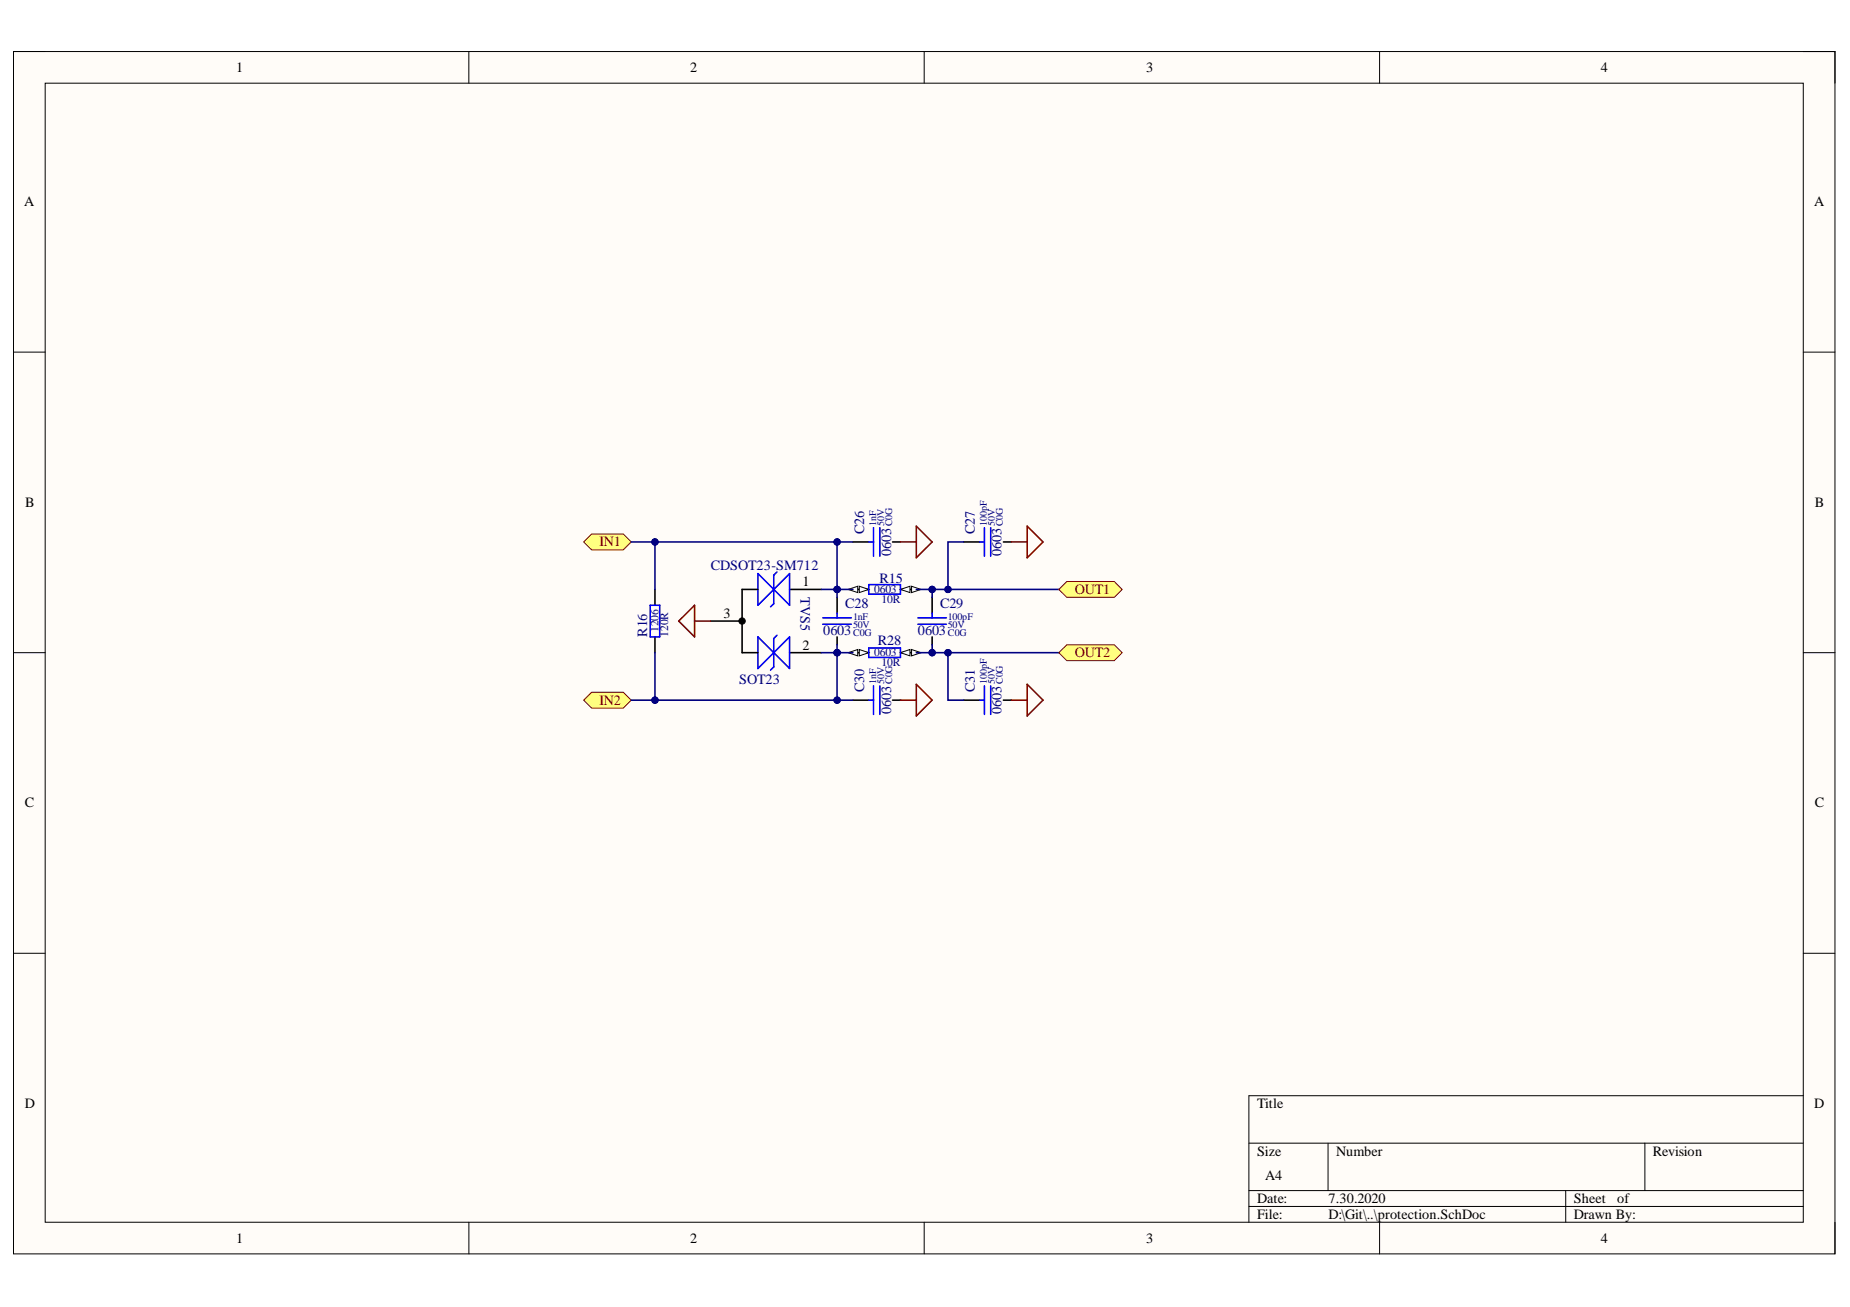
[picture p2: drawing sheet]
<svg xmlns="http://www.w3.org/2000/svg" width="297mm" height="210mm" viewBox="0 0 297 210" stroke-linecap="round" stroke-linejoin="round" font-family="sans-serif">
<defs><g id="words">
<g font-size="2.3">
<text x="37.9" y="11.6">1</text>
<text x="110.8" y="11.6">2</text>
<text x="184" y="11.6">3</text>
<text x="257" y="11.6">4</text>
<text x="3.9" y="33.1">A</text>
<text x="291.3" y="33.1">A</text>
<text x="4.1" y="81.4">B</text>
<text x="291.4" y="81.4">B</text>
<text x="128.8" y="94.2">1</text>
<text x="116.2" y="99.2">3</text>
<text x="128.8" y="104.3">2</text>
<text x="4" y="129.7">C</text>
<text x="291.4" y="129.7">C</text>
<text x="4" y="177.9">D</text>
<text x="201.9" y="177.9">Title</text>
<text x="291.3" y="177.9">D</text>
<text x="201.9" y="185.6">Size</text>
<text x="214.5" y="185.6">Number</text>
<text x="265.4" y="185.6">Revision</text>
<text x="203.1" y="189.4">A4</text>
<text x="201.9" y="193.2">Date:</text>
<text x="201.9" y="195.8">File:</text>
<text x="213.3" y="193.2">7.30.2020</text>
<text x="213.3" y="195.8">D:\Git\..\protection.SchDoc</text>
<text x="252.7" y="193.2">Sheet</text>
<text x="252.7" y="195.8">Drawn By:</text>
<text x="259.7" y="193.2">of</text>
<text x="37.9" y="199.6">1</text>
<text x="110.8" y="199.6">2</text>
<text x="184" y="199.6">3</text>
<text x="257" y="199.6">4</text>
</g>
<g font-size="2.3" fill="#800000">
<text x="96.3" y="87.7">IN1</text>
<text x="172.6" y="95.4">OUT1</text>
<text x="172.6" y="105.6">OUT2</text>
<text x="96.3" y="113.2">IN2</text>
</g>
<g font-size="2.3" fill="#000080">
<text x="138.7" y="85.8" transform="rotate(-90 138.7 85.8)">C26</text>
<text x="143.1" y="89.4" transform="rotate(-90 143.1 89.4)">0603</text>
<text x="156.5" y="85.8" transform="rotate(-90 156.5 85.8)">C27</text>
<text x="160.8" y="89.4" transform="rotate(-90 160.8 89.4)">0603</text>
<text x="114.1" y="91.5">CDSOT23-SM712</text>
<text x="128.5" y="95.9" transform="rotate(90 128.5 95.9)">TVS5</text>
<text x="141.2" y="93.7">R15</text>
<text x="135.7" y="97.7">C28</text>
<text x="150.9" y="97.7">C29</text>
<text x="103.9" y="102.3" transform="rotate(-90 103.9 102.3)">R16</text>
<text x="132.1" y="102">0603</text>
<text x="140.9" y="103.6">R28</text>
<text x="147.4" y="102">0603</text>
<text x="118.7" y="109.9">SOT23</text>
<text x="138.7" y="111.2" transform="rotate(-90 138.7 111.2)">C30</text>
<text x="156.5" y="111.2" transform="rotate(-90 156.5 111.2)">C31</text>
<text x="143.1" y="114.7" transform="rotate(-90 143.1 114.7)">0603</text>
<text x="160.8" y="114.7" transform="rotate(-90 160.8 114.7)">0603</text>
</g>
<g font-size="1.9" fill="#000080">
<text x="140.4" y="95.3">0603</text>
<text x="105.8" y="101.5" transform="rotate(-90 105.8 101.5)">1206</text>
<text x="141.5" y="96.8">10R</text>
<text x="107.3" y="102.3" transform="rotate(-90 107.3 102.3)">120R</text>
<text x="140.4" y="105.4">0603</text>
<text x="141.5" y="106.9">10R</text>
</g>
<g font-size="1.6" fill="#000080">
<text x="140.7" y="84.5" transform="rotate(-90 140.7 84.5)">1nF</text>
<text x="142" y="84.5" transform="rotate(-90 142 84.5)">50V</text>
<text x="143.2" y="84.5" transform="rotate(-90 143.2 84.5)">C0G</text>
<text x="158.5" y="84.5" transform="rotate(-90 158.5 84.5)">100pF</text>
<text x="159.7" y="84.5" transform="rotate(-90 159.7 84.5)">50V</text>
<text x="161" y="84.5" transform="rotate(-90 161 84.5)">C0G</text>
<text x="137" y="100.8">50V</text>
<text x="137" y="99.6">1nF</text>
<text x="152.2" y="100.8">50V</text>
<text x="152.2" y="99.6">100pF</text>
<text x="137" y="102.1">C0G</text>
<text x="152.2" y="102.1">C0G</text>
<text x="140.7" y="109.9" transform="rotate(-90 140.7 109.9)">1nF</text>
<text x="142" y="109.9" transform="rotate(-90 142 109.9)">50V</text>
<text x="143.2" y="109.9" transform="rotate(-90 143.2 109.9)">C0G</text>
<text x="158.5" y="109.9" transform="rotate(-90 158.5 109.9)">100pF</text>
<text x="159.7" y="109.9" transform="rotate(-90 159.7 109.9)">50V</text>
<text x="161" y="109.9" transform="rotate(-90 161 109.9)">C0G</text>
</g>
</g></defs>
<path d="M2.2 8.3h292.4v193.1h-292.4z" fill-rule="evenodd" fill="#fffcf8"/>
<path d="M2.2 8.3h292.4v193.1h-292.4z" fill="none" stroke="#000" stroke-width=".16"/>
<path d="M7.3 13.4h282.2v182.9h-282.2z" fill-rule="evenodd" fill="#fffcf8"/>
<g fill="none" stroke="#000" stroke-width=".16">
<path d="M2.2 8.3h5.1M7.3 13.4h282.2v182.9h-282.2zM75.3 8.3v5.1M148.4 8.3v5.1M221.5 8.3v5.1M289.5 8.3h5.1v5.1M2.2 56.5h5.1M289.5 56.6h5.1M2.2 104.8h5.1M289.5 104.8h5.1M2.2 153.1h5.1M289.5 153.1h5.1"/>
<path d="M289.5 176h-89v20.3M75.3 196.3v5.1M148.4 196.3v5.1M200.5 183.6h89M200.5 191.2h89M200.5 193.8h89M213.2 183.6v7.6M221.5 196.3v5.1M251.4 191.2v5.1M264.1 183.6v7.6M294.6 196.3v5.1"/>
</g>
<path d="M144.6 94.7h2.5" fill="none" stroke="#000" stroke-width=".25"/>
<path d="M144.6 94.7l1.5-.5v1z" fill="#f8fcff"/>
<path d="M144.6 94.7l1.5-.5v1z" fill="none" stroke="#000" stroke-width=".16"/>
<path d="M146.4 94.2l1.5 .5-1.5 .5z" fill="#f8fcff"/>
<path d="M146.4 94.2l1.5 .5-1.5 .5z" fill="none" stroke="#000" stroke-width=".16"/>
<path d="M136.9 94.7h2.6" fill="none" stroke="#000" stroke-width=".25"/>
<path d="M138 94.2l1.5 .5-1.5 .5z" fill="#f8fcff"/>
<path d="M138 94.2l1.5 .5-1.5 .5z" fill="none" stroke="#000" stroke-width=".16"/>
<path d="M136.2 94.7l1.5-.5v1z" fill="#f8fcff"/>
<path d="M136.2 94.7l1.5-.5v1z" fill="none" stroke="#000" stroke-width=".16"/>
<path d="M139.5 93.9h5.1v1.5h-5.1z" fill="none" stroke="#00f" stroke-width=".25"/>
<path d="M144.6 104.8h2.5" fill="none" stroke="#000" stroke-width=".25"/>
<path d="M144.6 104.8l1.5-.5v1z" fill="#f8fcff"/>
<path d="M144.6 104.8l1.5-.5v1z" fill="none" stroke="#000" stroke-width=".16"/>
<path d="M146.4 104.3l1.5 .5-1.5 .5z" fill="#f8fcff"/>
<path d="M146.4 104.3l1.5 .5-1.5 .5z" fill="none" stroke="#000" stroke-width=".16"/>
<path d="M136.9 104.8h2.6" fill="none" stroke="#000" stroke-width=".25"/>
<path d="M138 104.3l1.5 .5-1.5 .5z" fill="#f8fcff"/>
<path d="M138 104.3l1.5 .5-1.5 .5z" fill="none" stroke="#000" stroke-width=".16"/>
<path d="M136.2 104.8l1.5-.5v1z" fill="#f8fcff"/>
<g fill="none" stroke="#000" stroke-width=".16">
<path d="M136.2 104.8l1.5-.5v1z"/>
<circle cx="119.1" cy="99.7" r=".51"/>
</g>
<g fill="none" stroke="#00f" stroke-width=".25">
<path d="M104.4 97.2h1.5v5.1h-1.5zM121.7 92.1l5.1 5.1v-5.1l-5.1 5.1zM124.7 91.9l-.5 .5v4.5l-.5 .6M132.1 99.2h4.6M134.4 98.5v.7M139.5 87h.8M140.3 84.7v4.6M141.3 84.7v4.6M147.4 99.2h4.6M149.7 98.5v.7M157.3 87h.8M158.1 84.7v4.6"/>
<path d="M159.1 84.7v4.6M121.7 102.3l5.1 5.1v-5.1l-5.1 5.1zM124.7 102l-.5 .5v4.6l-.5 .5M132.1 100.3h4.6M139.5 104.1h5.1v1.5h-5.1zM139.5 112.4h.8M140.3 110.2v4.5M141.3 110.2v4.5M147.4 100.3h4.6M157.3 112.4h.8M158.1 110.2v4.5M159.1 110.2v4.5"/>
</g>
<g fill="none" stroke="#000" stroke-width=".25">
<path d="M105.2 94.7v2.5M114.1 99.7h5.1M121.7 94.7h-2.5v10.1h2.5M126.8 94.7h5.1M134.4 95.9v2.6M136.9 87h2.6M143.3 87h1.3M149.7 95.9v2.6M154.8 87h2.5M161.1 87h1.3M105.2 102.3v2.5M126.8 104.8h5.1"/>
<path d="M134.4 102.3v1.3M136.9 112.4h2.6M143.3 112.4h1.3M149.7 102.3v1.3M154.8 112.4h2.5M161.1 112.4h1.3"/>
</g>
<circle cx="119.1" cy="99.7" r=".51" fill="#000"/>
<path d="M109 99.7l2.5-2.5v5.1zM111.5 99.7h2.6M144.6 87h2.5M147.1 84.5l2.6 2.5-2.6 2.6zM162.4 87h2.5M164.9 84.5l2.6 2.5-2.6 2.6zM144.6 112.4h2.5M147.1 109.9l2.6 2.5-2.6 2.6zM162.4 112.4h2.5M164.9 109.9l2.6 2.5-2.6 2.6z" fill="none" stroke="#800000" stroke-width=".25"/>
<path d="M93.7 87l1.3-1.2h5.1l1.2 1.2-1.2 1.3h-5.1z" fill-rule="evenodd" fill="#ffff80"/>
<path d="M93.7 87l1.3-1.2h5.1l1.2 1.2-1.2 1.3h-5.1z" fill="none" stroke="#800000" stroke-width=".16"/>
<path d="M93.7 112.4l1.3-1.2h5.1l1.2 1.2-1.2 1.3h-5.1z" fill-rule="evenodd" fill="#ffff80"/>
<path d="M93.7 112.4l1.3-1.2h5.1l1.2 1.2-1.2 1.3h-5.1z" fill="none" stroke="#800000" stroke-width=".16"/>
<path d="M131.9 94.7h2.5" fill="none" stroke="#000080" stroke-width=".25"/>
<circle cx="134.4" cy="94.7" r=".51" fill="#000080"/>
<circle cx="134.4" cy="94.7" r=".51" fill="none" stroke="#000080" stroke-width=".16"/>
<path d="M134.4 94.7h2.5" fill="none" stroke="#000080" stroke-width=".25"/>
<circle cx="134.4" cy="94.7" r=".51" fill="#000080"/>
<circle cx="134.4" cy="94.7" r=".51" fill="none" stroke="#000080" stroke-width=".16"/>
<path d="M131.9 104.8h2.5" fill="none" stroke="#000080" stroke-width=".25"/>
<circle cx="134.4" cy="104.8" r=".51" fill="#000080"/>
<circle cx="134.4" cy="104.8" r=".51" fill="none" stroke="#000080" stroke-width=".16"/>
<path d="M105.2 87v7.7" fill="none" stroke="#000080" stroke-width=".25"/>
<circle cx="105.2" cy="87" r=".51" fill="#000080"/>
<circle cx="105.2" cy="87" r=".51" fill="none" stroke="#000080" stroke-width=".16"/>
<path d="M105.2 104.8v7.6" fill="none" stroke="#000080" stroke-width=".25"/>
<circle cx="105.2" cy="112.4" r=".51" fill="#000080"/>
<circle cx="105.2" cy="112.4" r=".51" fill="none" stroke="#000080" stroke-width=".16"/>
<path d="M134.4 104.8h2.5" fill="none" stroke="#000080" stroke-width=".25"/>
<circle cx="134.4" cy="104.8" r=".51" fill="#000080"/>
<circle cx="134.4" cy="104.8" r=".51" fill="none" stroke="#000080" stroke-width=".16"/>
<path d="M134.4 87h2.5" fill="none" stroke="#000080" stroke-width=".25"/>
<circle cx="134.4" cy="87" r=".51" fill="#000080"/>
<circle cx="134.4" cy="87" r=".51" fill="none" stroke="#000080" stroke-width=".16"/>
<path d="M134.4 112.4h2.5" fill="none" stroke="#000080" stroke-width=".25"/>
<circle cx="134.4" cy="112.4" r=".51" fill="#000080"/>
<circle cx="134.4" cy="112.4" r=".51" fill="none" stroke="#000080" stroke-width=".16"/>
<path d="M147.1 94.7h2.6v1.2" fill="none" stroke="#000080" stroke-width=".25"/>
<circle cx="149.7" cy="94.7" r=".51" fill="#000080"/>
<circle cx="149.7" cy="94.7" r=".51" fill="none" stroke="#000080" stroke-width=".16"/>
<path d="M149.7 103.6v1.2h-2.6" fill="none" stroke="#000080" stroke-width=".25"/>
<circle cx="149.7" cy="104.8" r=".51" fill="#000080"/>
<circle cx="149.7" cy="104.8" r=".51" fill="none" stroke="#000080" stroke-width=".16"/>
<path d="M154.8 87h-2.6v7.7h-2.5" fill="none" stroke="#000080" stroke-width=".25"/>
<circle cx="149.7" cy="94.7" r=".51" fill="#000080"/>
<circle cx="149.7" cy="94.7" r=".51" fill="none" stroke="#000080" stroke-width=".16"/>
<circle cx="152.2" cy="94.7" r=".51" fill="#000080"/>
<circle cx="152.2" cy="94.7" r=".51" fill="none" stroke="#000080" stroke-width=".16"/>
<path d="M149.7 104.8h2.5v7.6h2.6" fill="none" stroke="#000080" stroke-width=".25"/>
<circle cx="149.7" cy="104.8" r=".51" fill="#000080"/>
<circle cx="149.7" cy="104.8" r=".51" fill="none" stroke="#000080" stroke-width=".16"/>
<circle cx="152.2" cy="104.8" r=".51" fill="#000080"/>
<circle cx="152.2" cy="104.8" r=".51" fill="none" stroke="#000080" stroke-width=".16"/>
<path d="M152.2 94.7h17.8" fill="none" stroke="#000080" stroke-width=".25"/>
<circle cx="152.2" cy="94.7" r=".51" fill="#000080"/>
<circle cx="152.2" cy="94.7" r=".51" fill="none" stroke="#000080" stroke-width=".16"/>
<path d="M152.2 104.8h17.8" fill="none" stroke="#000080" stroke-width=".25"/>
<circle cx="152.2" cy="104.8" r=".51" fill="#000080"/>
<circle cx="152.2" cy="104.8" r=".51" fill="none" stroke="#000080" stroke-width=".16"/>
<path d="M101.3 87h33.1v8.9" fill="none" stroke="#000080" stroke-width=".25"/>
<circle cx="134.4" cy="94.7" r=".51" fill="#000080"/>
<circle cx="134.4" cy="94.7" r=".51" fill="none" stroke="#000080" stroke-width=".16"/>
<circle cx="134.4" cy="87" r=".51" fill="#000080"/>
<circle cx="134.4" cy="87" r=".51" fill="none" stroke="#000080" stroke-width=".16"/>
<circle cx="105.2" cy="87" r=".51" fill="#000080"/>
<circle cx="105.2" cy="87" r=".51" fill="none" stroke="#000080" stroke-width=".16"/>
<path d="M134.4 103.6v8.8h-33.1" fill="none" stroke="#000080" stroke-width=".25"/>
<circle cx="105.2" cy="112.4" r=".51" fill="#000080"/>
<circle cx="105.2" cy="112.4" r=".51" fill="none" stroke="#000080" stroke-width=".16"/>
<circle cx="134.4" cy="112.4" r=".51" fill="#000080"/>
<circle cx="134.4" cy="112.4" r=".51" fill="none" stroke="#000080" stroke-width=".16"/>
<circle cx="134.4" cy="104.8" r=".51" fill="#000080"/>
<circle cx="134.4" cy="104.8" r=".51" fill="none" stroke="#000080" stroke-width=".16"/>
<path d="M170 94.7l1.3-1.3h7.6l1.3 1.3-1.3 1.2h-7.6z" fill-rule="evenodd" fill="#ffff80"/>
<path d="M170 94.7l1.3-1.3h7.6l1.3 1.3-1.3 1.2h-7.6z" fill="none" stroke="#800000" stroke-width=".16"/>
<path d="M170 104.8l1.3-1.2h7.6l1.3 1.2-1.3 1.3h-7.6z" fill-rule="evenodd" fill="#ffff80"/>
<path d="M170 104.8l1.3-1.2h7.6l1.3 1.2-1.3 1.3h-7.6z" fill="none" stroke="#800000" stroke-width=".16"/>
<use href="#words"/>
</svg>
